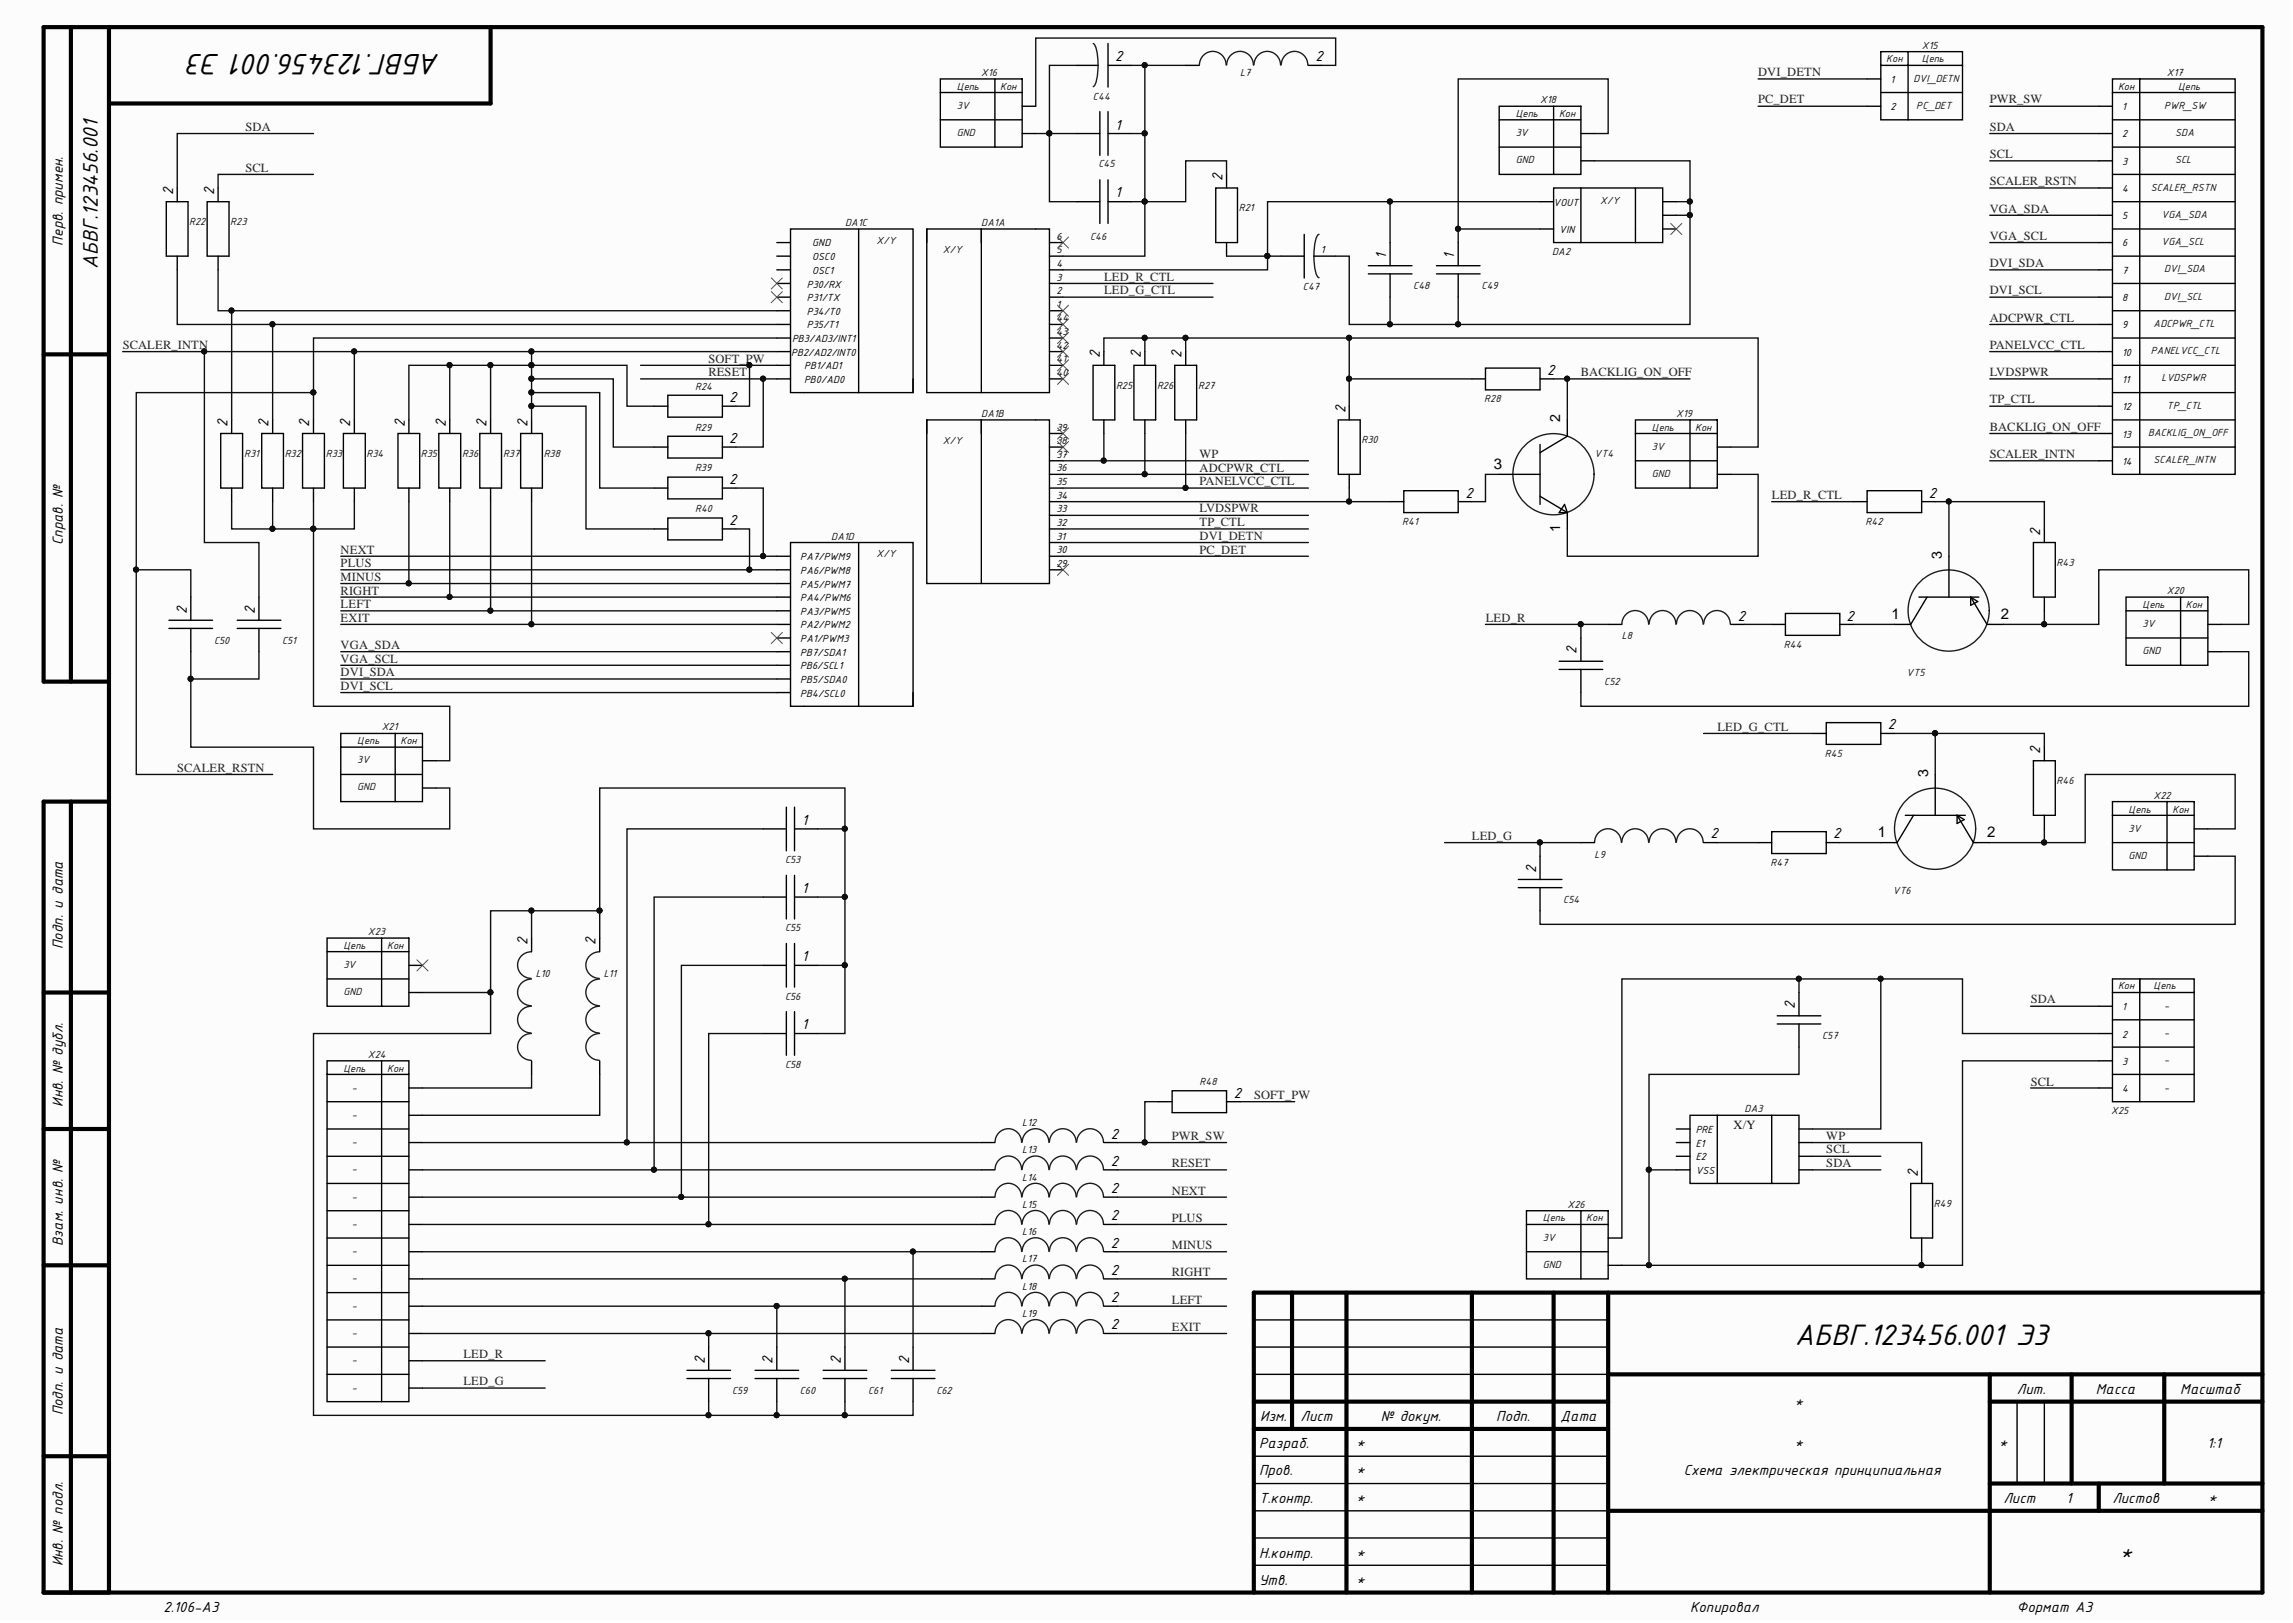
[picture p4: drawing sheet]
<svg xmlns="http://www.w3.org/2000/svg" width="420mm" height="297mm" viewBox="0 0 420 297" stroke-linecap="round" stroke-linejoin="round" font-family="sans-serif">
<defs><g id="words">
<g font-size="5.8">
<text x="80.6" y="9.9" transform="rotate(-180 80.6 9.9)">АБВГ.123456.001 Э3</text>
<text x="328.6" y="246.1">АБВГ.123456.001 Э3</text>
</g>
<text font-size="4.2" x="17.9" y="49.2" transform="rotate(-90 17.9 49.2)">АБВГ.123456.001</text>
<text font-size="4.1" x="388.1" y="285.5">*</text>
<g font-size="2.9">
<text x="204.2" y="11.2">2</text>
<text x="240.8" y="11.2">2</text>
<text x="204.2" y="23.7">1</text>
<text x="31.7" y="35.6" transform="rotate(-90 31.7 35.6)">2</text>
<text x="39.2" y="35.6" transform="rotate(-90 39.2 35.6)">2</text>
<text x="223.8" y="33.2" transform="rotate(-90 223.8 33.2)">2</text>
<text x="204.2" y="36.1">1</text>
<text x="11.5" y="44.9" transform="rotate(-90 11.5 44.9)">Перв. примен.</text>
<text x="253.8" y="47.4" transform="rotate(-90 253.8 47.4)">1</text>
<text x="266.3" y="47.4" transform="rotate(-90 266.3 47.4)">1</text>
<text x="201.4" y="65.6" transform="rotate(-90 201.4 65.6)">2</text>
<text x="208.9" y="65.6" transform="rotate(-90 208.9 65.6)">2</text>
<text x="216.3" y="65.6" transform="rotate(-90 216.3 65.6)">2</text>
<text x="283.2" y="68.6">2</text>
<text x="133.5" y="73.6">2</text>
<text x="246.3" y="75.5" transform="rotate(-90 246.3 75.5)">2</text>
<text x="41.7" y="78.1" transform="rotate(-90 41.7 78.1)">2</text>
<text x="49.2" y="78.1" transform="rotate(-90 49.2 78.1)">2</text>
<text x="56.6" y="78.1" transform="rotate(-90 56.6 78.1)">2</text>
<text x="64.1" y="78.1" transform="rotate(-90 64.1 78.1)">2</text>
<text x="74.1" y="78.1" transform="rotate(-90 74.1 78.1)">2</text>
<text x="81.6" y="78.1" transform="rotate(-90 81.6 78.1)">2</text>
<text x="89.1" y="78.1" transform="rotate(-90 89.1 78.1)">2</text>
<text x="96.6" y="78.1" transform="rotate(-90 96.6 78.1)">2</text>
<text x="133.5" y="81.1">2</text>
<text x="133.5" y="88.5">2</text>
<text x="268.3" y="91.1">2</text>
<text x="353.1" y="91.1">2</text>
<text x="11.5" y="99.8" transform="rotate(-90 11.5 99.8)">Справ. №</text>
<text x="133.5" y="96.1">2</text>
<text x="373.5" y="98" transform="rotate(-90 373.5 98)">2</text>
<text x="34.2" y="112.3" transform="rotate(-90 34.2 112.3)">2</text>
<text x="46.6" y="112.3" transform="rotate(-90 46.6 112.3)">2</text>
<text x="318.1" y="113.6">2</text>
<text x="338.1" y="113.6">2</text>
<text x="288.7" y="119.7" transform="rotate(-90 288.7 119.7)">2</text>
<text x="345.6" y="133.5">2</text>
<text x="373.5" y="138" transform="rotate(-90 373.5 138)">2</text>
<text x="146.8" y="151">1</text>
<text x="313.2" y="153.5">2</text>
<text x="335.6" y="153.5">2</text>
<text x="281.2" y="159.7" transform="rotate(-90 281.2 159.7)">2</text>
<text x="146.8" y="163.4">1</text>
<text x="11.5" y="173.7" transform="rotate(-90 11.5 173.7)">Подп. и дата</text>
<text x="96.6" y="172.9" transform="rotate(-90 96.6 172.9)">2</text>
<text x="109" y="172.9" transform="rotate(-90 109 172.9)">2</text>
<text x="146.8" y="175.9">1</text>
<text x="328.6" y="184.6" transform="rotate(-90 328.6 184.6)">2</text>
<text x="146.8" y="188.4">1</text>
<text x="11.5" y="202.6" transform="rotate(-90 11.5 202.6)">Инв. № дубл.</text>
<text x="225.9" y="200.9">2</text>
<text x="203.4" y="208.4">2</text>
<text x="203.4" y="213.4">2</text>
<text x="351.1" y="215.3" transform="rotate(-90 351.1 215.3)">2</text>
<text x="203.4" y="218.4">2</text>
<text x="203.4" y="223.4">2</text>
<text x="11.5" y="228.1" transform="rotate(-90 11.5 228.1)">Взам. инв. №</text>
<text x="203.4" y="228.3">2</text>
<text x="203.4" y="233.3">2</text>
<text x="203.4" y="238.3">2</text>
<text x="203.4" y="243.3">2</text>
<text x="129" y="249.6" transform="rotate(-90 129 249.6)">2</text>
<text x="141.5" y="249.6" transform="rotate(-90 141.5 249.6)">2</text>
<text x="154" y="249.6" transform="rotate(-90 154 249.6)">2</text>
<text x="166.5" y="249.6" transform="rotate(-90 166.5 249.6)">2</text>
<text x="328.5" y="257.6">*</text>
<text x="369.3" y="255.1">Лит.</text>
<text x="383.7" y="255.1">Масса</text>
<text x="399.2" y="255.1">Масштаб</text>
<text x="11.5" y="259" transform="rotate(-90 11.5 259)">Подп. и дата</text>
<text x="230.7" y="260">Изм.</text>
<text x="238.1" y="260">Лист</text>
<text x="252.8" y="260">№ докум.</text>
<text x="273.9" y="260">Подп.</text>
<text x="285.7" y="260">Дата</text>
<text x="230.5" y="265">Разраб.</text>
<text x="248.3" y="265">*</text>
<text x="328.5" y="265">*</text>
<text x="366" y="265">*</text>
<text x="404.1" y="265">1:1</text>
<text x="230.5" y="270">Пров.</text>
<text x="230.5" y="275">Т.контр.</text>
<text x="248.3" y="270">*</text>
<text x="248.3" y="275">*</text>
<text x="308.3" y="270">Схема электрическая принципиальная</text>
<text x="366.8" y="275">Лист</text>
<text x="378.3" y="275">1</text>
<text x="386.8" y="275">Листов</text>
<text x="404.2" y="275">*</text>
<text x="11.5" y="286.7" transform="rotate(-90 11.5 286.7)">Инв. № подл.</text>
<text x="230.5" y="285.1">Н.контр.</text>
<text x="248.3" y="285.1">*</text>
<text x="230.5" y="290">Утв.</text>
<text x="248.3" y="290">*</text>
<text x="29.9" y="295">2.106-A3</text>
<text x="309.4" y="295">Копировал</text>
<text x="369.3" y="295">Формат А3</text>
</g>
<g font-size="2.7">
<text x="273.5" y="85.8">3</text>
<text x="346.3" y="113.2">1</text>
<text x="366.3" y="113.2">2</text>
<text x="343.8" y="153.2">1</text>
<text x="363.8" y="153.2">2</text>
</g>
<g font-size="2.6">
<text x="285.6" y="77.3" transform="rotate(-90 285.6 77.3)">2</text>
<text x="285.6" y="97.4" transform="rotate(-90 285.6 97.4)">1</text>
<text x="355.5" y="102.3" transform="rotate(-90 355.5 102.3)">3</text>
<text x="353" y="142.2" transform="rotate(-90 353 142.2)">3</text>
</g>
<g font-size="2.3" fill="#262626">
<text x="321.9" y="13.9">DVI_DETN</text>
<text x="45" y="24">SDA</text>
<text x="321.9" y="18.9">PC_DET</text>
<text x="364.3" y="18.9">PWR_SW</text>
<text x="364.3" y="24">SDA</text>
<text x="364.3" y="29">SCL</text>
<text x="45" y="31.4">SCL</text>
<text x="364.3" y="33.9">SCALER_RSTN</text>
<text x="364.3" y="38.9">VGA_SDA</text>
<text x="364.3" y="43.9">VGA_SCL</text>
<text x="202.1" y="51.4">LED_R_CTL</text>
<text x="202.1" y="53.9">LED_G_CTL</text>
<text x="364.3" y="48.9">DVI_SDA</text>
<text x="364.3" y="53.9">DVI_SCL</text>
<text x="364.3" y="58.9">ADCPWR_CTL</text>
<text x="22.5" y="63.9">SCALER_INTN</text>
<text x="364.3" y="63.9">PANELVCC_CTL</text>
<text x="129.7" y="66.4">SOFT_PW</text>
<text x="129.7" y="68.9">RESET</text>
<text x="289.4" y="68.9">BACKLIG_ON_OFF</text>
<text x="364.3" y="68.9">LVDSPWR</text>
<text x="364.3" y="73.8">TP_CTL</text>
<text x="219.6" y="83.8">WP</text>
<text x="364.3" y="78.8">BACKLIG_ON_OFF</text>
<text x="364.3" y="83.8">SCALER_INTN</text>
<text x="219.6" y="86.3">ADCPWR_CTL</text>
<text x="219.6" y="88.8">PANELVCC_CTL</text>
<text x="219.6" y="93.8">LVDSPWR</text>
<text x="324.4" y="91.3">LED_R_CTL</text>
<text x="62.4" y="101.3">NEXT</text>
<text x="219.6" y="96.3">TP_CTL</text>
<text x="219.6" y="98.8">DVI_DETN</text>
<text x="219.6" y="101.3">PC_DET</text>
<text x="62.4" y="103.8">PLUS</text>
<text x="62.4" y="106.3">MINUS</text>
<text x="62.4" y="108.8">RIGHT</text>
<text x="62.4" y="111.3">LEFT</text>
<text x="62.4" y="113.8">EXIT</text>
<text x="272" y="113.8">LED_R</text>
<text x="62.4" y="118.8">VGA_SDA</text>
<text x="62.4" y="121.3">VGA_SCL</text>
<text x="62.4" y="123.8">DVI_SDA</text>
<text x="62.4" y="126.2">DVI_SCL</text>
<text x="314.4" y="133.8">LED_G_CTL</text>
<text x="32.4" y="141.2">SCALER_RSTN</text>
<text x="269.5" y="153.7">LED_G</text>
<text x="371.8" y="183.6">SDA</text>
<text x="229.6" y="201.1">SOFT_PW</text>
<text x="371.8" y="198.7">SCL</text>
<text x="214.5" y="208.6">PWR_SW</text>
<text x="334.4" y="208.6">WP</text>
<text x="214.5" y="213.6">RESET</text>
<text x="334.4" y="211.1">SCL</text>
<text x="334.4" y="213.6">SDA</text>
<text x="214.5" y="218.6">NEXT</text>
<text x="214.5" y="223.6">PLUS</text>
<text x="214.5" y="228.6">MINUS</text>
<text x="214.5" y="233.6">RIGHT</text>
<text x="214.5" y="238.6">LEFT</text>
<text x="214.5" y="243.6">EXIT</text>
<text x="84.8" y="248.5">LED_R</text>
<text x="84.8" y="253.5">LED_G</text>
</g>
<text font-size="2.3" fill="#0e0e0e" x="317.4" y="206.6">X/Y</text>
<g font-size="2" fill="#0e0e0e">
<text x="345.3" y="11.4">Кон</text>
<text x="351.9" y="11.4">Цепь</text>
<text x="351.9" y="8.9">X15</text>
<text x="175.2" y="16.5">Цепь</text>
<text x="179.6" y="13.9">X16</text>
<text x="183.1" y="16.5">Кон</text>
<text x="227.1" y="13.9">L7</text>
<text x="350.3" y="14.9">DVI_DETN</text>
<text x="387.8" y="16.5">Кон</text>
<text x="396.7" y="13.9">X17</text>
<text x="398.8" y="16.5">Цепь</text>
<text x="175.2" y="19.9">3V</text>
<text x="200.1" y="18.2">C44</text>
<text x="277.5" y="21.4">Цепь</text>
<text x="282" y="18.9">X18</text>
<text x="285.4" y="21.4">Кон</text>
<text x="350.8" y="19.9">PC_DET</text>
<text x="396.2" y="19.9">PWR_SW</text>
<text x="175.2" y="24.9">GND</text>
<text x="277.5" y="24.9">3V</text>
<text x="277.5" y="29.9">GND</text>
<text x="398.2" y="24.9">SDA</text>
<text x="398.2" y="29.9">SCL</text>
<text x="201.1" y="30.7">C45</text>
<text x="393.8" y="34.9">SCALER_RSTN</text>
<text x="34.6" y="41.2">R22</text>
<text x="42.2" y="41.2">R23</text>
<text x="154.7" y="41.4">DA1C</text>
<text x="179.6" y="41.4">DA1A</text>
<text x="226.8" y="38.7">R21</text>
<text x="293" y="37.4">X/Y</text>
<text x="395.7" y="39.9">VGA_SDA</text>
<text x="160.5" y="44.6">X/Y</text>
<text x="172.6" y="46.4">X/Y</text>
<text x="199.6" y="43.8">C46</text>
<text x="284.2" y="46.6">DA2</text>
<text x="395.7" y="44.9">VGA_SCL</text>
<text x="238.5" y="53.1">C47</text>
<text x="258.7" y="53">C48</text>
<text x="271.2" y="53">C49</text>
<text x="396.2" y="49.8">DVI_SDA</text>
<text x="394.3" y="59.8">ADCPWR_CTL</text>
<text x="396.2" y="54.8">DVI_SCL</text>
<text x="393.8" y="64.8">PANELVCC_CTL</text>
<text x="127.3" y="71.3">R24</text>
<text x="204.3" y="71.1">R25</text>
<text x="211.8" y="71.1">R26</text>
<text x="219.4" y="71.1">R27</text>
<text x="395.7" y="69.8">LVDSPWR</text>
<text x="179.6" y="76.3">DA1B</text>
<text x="271.8" y="73.6">R28</text>
<text x="306.9" y="76.3">X19</text>
<text x="396.7" y="74.8">TP_CTL</text>
<text x="44.7" y="83.6">R31</text>
<text x="52.1" y="83.6">R32</text>
<text x="59.7" y="83.6">R33</text>
<text x="67.1" y="83.6">R34</text>
<text x="77.1" y="83.6">R35</text>
<text x="84.6" y="83.6">R36</text>
<text x="92.1" y="83.6">R37</text>
<text x="99.5" y="83.6">R38</text>
<text x="127.3" y="78.8">R29</text>
<text x="172.6" y="81.3">X/Y</text>
<text x="249.3" y="81.1">R30</text>
<text x="291.9" y="83.6">VT4</text>
<text x="302.4" y="78.8">Цепь</text>
<text x="302.4" y="82.3">3V</text>
<text x="310.4" y="78.8">Кон</text>
<text x="393.3" y="79.8">BACKLIG_ON_OFF</text>
<text x="127.3" y="86.3">R39</text>
<text x="302.4" y="87.3">GND</text>
<text x="394.3" y="84.8">SCALER_INTN</text>
<text x="127.3" y="93.8">R40</text>
<text x="152.2" y="98.8">DA1D</text>
<text x="160.5" y="102">X/Y</text>
<text x="256.7" y="96.1">R41</text>
<text x="341.5" y="96.1">R42</text>
<text x="376.5" y="103.6">R43</text>
<text x="392.2" y="111.3">Цепь</text>
<text x="396.7" y="108.7">X20</text>
<text x="400.2" y="111.3">Кон</text>
<text x="39.2" y="117.8">C50</text>
<text x="51.6" y="117.8">C51</text>
<text x="296.9" y="117">L8</text>
<text x="326.6" y="118.6">R44</text>
<text x="392.2" y="114.7">3V</text>
<text x="392.2" y="119.7">GND</text>
<text x="293.7" y="125.3">C52</text>
<text x="349.1" y="123.8">VT5</text>
<text x="65.4" y="136.2">Цепь</text>
<text x="69.9" y="133.7">X21</text>
<text x="73.3" y="136.2">Кон</text>
<text x="65.4" y="139.7">3V</text>
<text x="334.1" y="138.5">R45</text>
<text x="376.5" y="143.5">R46</text>
<text x="65.4" y="144.7">GND</text>
<text x="389.7" y="148.7">Цепь</text>
<text x="394.3" y="146.2">X22</text>
<text x="397.7" y="148.7">Кон</text>
<text x="389.7" y="152.2">3V</text>
<text x="143.7" y="157.9">C53</text>
<text x="291.9" y="157">L9</text>
<text x="324.1" y="158.4">R47</text>
<text x="389.7" y="157.2">GND</text>
<text x="286.2" y="165.2">C54</text>
<text x="346.5" y="163.7">VT6</text>
<text x="62.9" y="173.7">Цепь</text>
<text x="67.3" y="171.1">X23</text>
<text x="70.9" y="173.7">Кон</text>
<text x="143.7" y="170.4">C55</text>
<text x="62.9" y="177.1">3V</text>
<text x="98.1" y="178.7">L10</text>
<text x="110.5" y="178.7">L11</text>
<text x="62.9" y="182.1">GND</text>
<text x="143.7" y="183">C56</text>
<text x="387.8" y="181.1">Кон</text>
<text x="394.3" y="181.1">Цепь</text>
<text x="396.2" y="184.6">-</text>
<text x="333.6" y="190.2">C57</text>
<text x="396.2" y="189.6">-</text>
<text x="62.9" y="196.1">Цепь</text>
<text x="67.3" y="193.6">X24</text>
<text x="70.9" y="196.1">Кон</text>
<text x="143.7" y="195.4">C58</text>
<text x="396.2" y="194.6">-</text>
<text x="64.4" y="199.6">-</text>
<text x="219.6" y="198.6">R48</text>
<text x="319.4" y="203.6">DA3</text>
<text x="386.5" y="203.9">X25</text>
<text x="396.2" y="199.6">-</text>
<text x="64.4" y="204.6">-</text>
<text x="64.4" y="209.6">-</text>
<text x="187.2" y="206.1">L12</text>
<text x="64.4" y="214.6">-</text>
<text x="187.2" y="211.1">L13</text>
<text x="64.4" y="219.6">-</text>
<text x="187.2" y="216.1">L14</text>
<text x="187.2" y="221.1">L15</text>
<text x="287" y="221.1">X26</text>
<text x="354.1" y="220.9">R49</text>
<text x="64.4" y="224.5">-</text>
<text x="187.2" y="226.1">L16</text>
<text x="282.5" y="223.5">Цепь</text>
<text x="282.5" y="227.1">3V</text>
<text x="290.4" y="223.5">Кон</text>
<text x="64.4" y="229.5">-</text>
<text x="187.2" y="231">L17</text>
<text x="282.5" y="232.1">GND</text>
<text x="64.4" y="234.5">-</text>
<text x="64.4" y="239.5">-</text>
<text x="187.2" y="236">L18</text>
<text x="64.4" y="244.5">-</text>
<text x="187.2" y="241">L19</text>
<text x="64.4" y="249.5">-</text>
<text x="64.4" y="254.5">-</text>
<text x="134" y="255.1">C59</text>
<text x="146.4" y="255.1">C60</text>
<text x="158.9" y="255.1">C61</text>
<text x="171.4" y="255.1">C62</text>
</g>
<g font-size="2">
<text x="346.1" y="15.2">1</text>
<text x="346.1" y="20.2">2</text>
<text x="388.5" y="20.2">1</text>
<text x="388.5" y="25.2">2</text>
<text x="388.5" y="30.1">3</text>
<text x="388.5" y="35.1">4</text>
<text x="284.4" y="37.7">VOUT</text>
<text x="388.5" y="40.1">5</text>
<text x="148.7" y="45.1">GND</text>
<text x="148.7" y="47.6">OSC0</text>
<text x="193.4" y="43.8">6</text>
<text x="193.4" y="46.4">5</text>
<text x="241.8" y="46.4">1</text>
<text x="285.4" y="42.7">VIN</text>
<text x="388.5" y="45.1">6</text>
<text x="147.7" y="52.6">P30/RX</text>
<text x="148.7" y="50.1">OSC1</text>
<text x="193.4" y="48.8">4</text>
<text x="193.4" y="51.4">3</text>
<text x="193.4" y="53.8">2</text>
<text x="388.5" y="50.1">7</text>
<text x="147.7" y="55.1">P31/TX</text>
<text x="147.7" y="57.6">P34/T0</text>
<text x="193.4" y="56.3">1</text>
<text x="193.4" y="58.8">44</text>
<text x="388.5" y="55.1">8</text>
<text x="144.8" y="65.1">PB2/AD2/INT0</text>
<text x="145" y="62.6">PB3/AD3/INT1</text>
<text x="147.7" y="60.1">P35/T1</text>
<text x="193.4" y="63.9">42</text>
<text x="193.4" y="61.3">43</text>
<text x="388.5" y="60.1">9</text>
<text x="388.5" y="65.1">10</text>
<text x="147.2" y="67.6">PB1/AD1</text>
<text x="147.2" y="70.1">PB0/AD0</text>
<text x="193.4" y="68.9">40</text>
<text x="193.4" y="66.3">41</text>
<text x="388.5" y="70.1">11</text>
<text x="388.5" y="75.1">12</text>
<text x="193.4" y="78.8">39</text>
<text x="193.4" y="81.3">38</text>
<text x="193.4" y="83.8">37</text>
<text x="388.5" y="80.1">13</text>
<text x="193.4" y="86.3">36</text>
<text x="193.4" y="88.8">35</text>
<text x="388.5" y="85.1">14</text>
<text x="193.4" y="91.3">34</text>
<text x="193.4" y="93.8">33</text>
<text x="193.4" y="101.2">30</text>
<text x="193.4" y="98.8">31</text>
<text x="193.4" y="96.2">32</text>
<text x="146.5" y="102.5">PA7/PWM9</text>
<text x="146.5" y="105">PA6/PWM8</text>
<text x="146.5" y="107.6">PA5/PWM7</text>
<text x="193.4" y="103.8">29</text>
<text x="146.5" y="110">PA4/PWM6</text>
<text x="146.5" y="112.6">PA3/PWM5</text>
<text x="146.5" y="115">PA2/PWM2</text>
<text x="146.5" y="117.5">PA1/PWM3</text>
<text x="146.5" y="120">PB7/SDA1</text>
<text x="146.5" y="122.5">PB6/SCL1</text>
<text x="146.5" y="125">PB5/SDA0</text>
<text x="146.5" y="127.5">PB4/SCL0</text>
<text x="388.5" y="184.9">1</text>
<text x="388.5" y="189.9">2</text>
<text x="388.5" y="194.9">3</text>
<text x="388.5" y="199.9">4</text>
<text x="310.5" y="207.4">PRE</text>
<text x="310.5" y="209.8">E1</text>
<text x="310.5" y="212.4">E2</text>
<text x="310.5" y="214.8">VSS</text>
</g>
</g></defs>
<path d="M0 0h419.1v296.4h-419.1z" fill="#fcfcfc"/>
<g fill="none" stroke="#000" stroke-width=".76">
<path d="M13 5v119.7M20 5v286.5M89.8 5v13.9h-69.8M8 64.9h12M20 124.7h-12v-119.7h406.2v286.5h-406.2v-144.8h12M13 146.7v144.8M8 181.6h12M8 206.6h12M8 231.6h12M236.5 236.6v24.9M246.5 236.6v54.9M269.5 236.6v54.9"/>
<path d="M284.4 236.6v54.9M294.4 236.6v54.9M414.2 236.6h-184.6v54.9M229.6 256.5h64.8M294.4 251.5h119.8M364.3 256.5h49.9M364.3 251.5v40M379.3 251.5v20M396.2 251.5v20M8 266.5h12M229.6 261.5h64.8M294.4 276.5h119.8"/>
<path d="M364.3 271.5h49.9M384.2 271.5v5"/>
</g>
<g fill="none" stroke="#000" stroke-width=".25">
<path d="M172.2 16.9v10h9.9M182.1 14.4h5v12.5h-5zM182.1 14.4h-9.9v2.5h14.9M187.1 19.4h2.5M197.1 12h4M202.9 8v7.9M202.9 12h4.2M217.1 12h2.5M239.5 12h2.5M284.4 19.4h5v12.5h-5zM284.4 19.4h-9.9v2.5h14.9M341.8 19.4h2.5"/>
<path d="M341.8 14.4h2.5M344.3 9.5h5v2.5h-5zM344.3 16.9h15M349.3 9.5h10v2.5h-10v9.9h-5v-9.9M359.3 12v9.9h-10M384.2 19.4h2.6M386.8 14.4h22.4v2.5h-22.4zM391.7 14.4v67.4h-4.9v-64.9M409.2 16.9v64.9h-17.5v5M30.4 36.9h4v10h-4zM32.4 34.4v2.5M37.9 36.9h4v10h-4z"/>
<path d="M39.9 34.4v2.5M172.2 21.9h14.9M187.1 24.4h2.5M197.1 24.4h4.3M197.1 36.9h4.3M201.4 20.4v8M201.4 32.9v8M202.9 24.4h4.2M202.9 36.9h4.2M202.9 20.4v8M202.9 32.9v8M222.6 34.4h4v10h-4z"/>
<path d="M224.6 31.9v2.5M274.5 21.9v10h9.9M274.5 26.9h14.9M282 36.9h2.4M289.4 34.4h10v10h-10zM289.4 34.4h-5v10h5M289.4 24.4h2.5M289.4 29.4h2.5M299.4 34.4h5v10h-5M304.4 39.4h2.5M304.4 36.9h2.5M384.2 24.4h2.6"/>
<path d="M384.2 29.4h2.6M384.2 34.4h2.6M384.2 39.4h2.6M386.8 36.9h22.4M386.8 31.9h22.4M386.8 26.9h22.4M386.8 21.9h22.4M32.4 46.9v2.5M39.9 46.9v2.5M142.2 44.4h2.5M142.2 49.4h2.5M142.2 54.4h2.5"/>
<path d="M142.2 59.4h2.5M142.2 56.9h2.5M142.2 51.9h2.5M142.2 46.9h2.5M157.2 41.9v30M169.7 41.9v30h22.4v-30h-12.4M179.7 41.9h-10v2.5M179.7 41.9v30M192.1 44.4h2.5M192.1 49.4h2.5M192.1 54.4h2.5M192.1 59.4h2.5"/>
<path d="M192.1 56.9h2.5M192.1 51.9h2.5M192.1 46.9h2.5M224.6 44.4v2.5M234.5 46.9h4.3M238.8 42.9v8M240.5 46.9h4M250.5 50.1h8M250.5 48.6h8M254.5 44.4v4.2M254.5 50.1v4.3M263 50.1h8"/>
<path d="M263 48.6h8M267 44.4v4.2M267 50.1v4.3M282 41.9h2.4M304.4 41.9h2.5M384.2 44.4h2.6M384.2 49.4h2.6M384.2 54.4h2.6M384.2 59.4h2.6M386.8 56.9h22.4M386.8 51.9h22.4M386.8 46.9h22.4"/>
<path d="M386.8 41.9h22.4M40.4 79.3h4v10h-4zM42.4 76.9v2.4M47.9 79.3h4v10h-4zM49.9 76.9v2.4M55.4 79.3h4v10h-4zM57.4 76.9v2.4M62.9 79.3h4v10h-4zM64.9 76.9v2.4M72.9 79.3h3.9v10h-3.9zM74.9 76.9v2.4M80.3 79.3h4v10h-4z"/>
<path d="M82.3 76.9v2.4M87.8 79.3h4v10h-4zM89.8 76.9v2.4M95.3 79.3h4v10h-4zM97.3 76.9v2.4M119.8 74.3h2.5M122.3 72.3h10v4h-10zM122.3 79.8h10v4h-10zM132.3 74.3h2.4M142.2 64.4h2.5M142.2 69.3h2.5M142.2 66.9h2.5"/>
<path d="M142.2 61.9h2.5M157.2 71.9h-12.5v-30h22.5v30M167.2 69.3v2.6h-10M169.7 76.9v29.9h22.4v-29.9h-12.4M179.7 76.9h-10v2.4M179.7 76.9v29.9M192.1 64.4h2.5M192.1 69.3h2.5M192.1 79.3h2.5M192.1 66.9h2.5M192.1 61.9h2.5M200.1 66.9h4v10h-4z"/>
<path d="M202.1 64.4v2.5M202.1 76.9v2.4M207.6 66.9h4v10h-4zM209.6 64.4v2.5M209.6 76.9v2.4M215.1 66.9h4v10h-4zM217.1 64.4v2.5M217.1 76.9v2.4M245 76.9h4v9.9h-4zM247 74.3v2.6M269.5 69.3h2.5M272 67.4h10v3.9h-10z"/>
<path d="M282 69.3h2.4M286.9 76.9v2.9l-4.9 3M299.4 79.3v10h10M309.4 76.9h5v12.4h-5zM309.4 76.9h-10v2.4h15M384.2 64.4h2.6M384.2 69.3h2.6M384.2 74.3h2.6M384.2 79.3h2.6M386.8 76.9h22.4M386.8 71.9h22.4M386.8 66.9h22.4"/>
<path d="M386.8 61.9h22.4M42.4 89.3v2.5M49.9 89.3v2.5M57.4 89.3v2.5M64.9 89.3v2.5M74.9 89.3v2.5M82.3 89.3v2.5M89.8 89.3v2.5M97.3 89.3v2.5M119.8 81.8h2.5M119.8 89.3h2.5M119.8 96.8h2.5"/>
<path d="M122.3 87.3h10v4h-10zM122.3 94.8h10v4h-10zM132.3 81.8h2.4M132.3 89.3h2.4M132.3 96.8h2.4M157.2 99.3v30M192.1 91.8h2.5M192.1 84.3h2.5M192.1 81.8h2.5M192.1 86.8h2.5M192.1 89.3h2.5M192.1 99.3h2.5"/>
<path d="M192.1 96.8h2.5M192.1 94.3h2.5M247 86.8v2.5M254.5 91.8h2.5M257 89.8h10v4h-10zM267 91.8h2.5M274.5 86.8h7.5M282 81.3v11M282 90.8l4.9 3M286.4 92.3l.5 1.5h-1.4zM286.9 93.8v3M299.4 84.3h15"/>
<path d="M314.4 81.8h2.5M314.4 86.8h2.5M339.3 91.8h2.5M341.8 89.8h10v4h-10zM351.8 91.8h2.5M372.3 99.3h4v10h-4zM374.3 96.8v2.5M384.2 84.3h2.6M386.8 81.8v5h22.4v-5M30.9 113.5h8M30.9 115h8M34.9 109.3v4.2"/>
<path d="M34.9 115v4.3M43.4 113.5h8M43.4 115h8M47.4 109.3v4.2M47.4 115v4.3M142.2 109.3h2.5M142.2 114.3h2.5M142.2 104.3h2.5M142.2 101.8h2.5M142.2 106.8h2.5M142.2 111.8h2.5M142.2 116.8h2.5"/>
<path d="M142.2 119.3h2.5M192.1 104.3h2.5M192.1 101.8h2.5M289.4 116.8v4.2M294.4 114.3h2.5M316.9 114.3h2.5M324.4 114.3h2.5M326.9 112.3h9.9v4h-9.9zM336.8 114.3h2.5M351.3 109.3h11M352.8 109.3l-3 5h-3M356.8 101.8v7.5"/>
<path d="M360.8 109.3l1.3 .8-1.3 .7zM360.8 109.3l3 5h3M374.3 109.3v2.5M389.2 111.8v10h10M389.2 116.8h15M399.2 109.3h5v12.5h-5zM399.2 109.3h-10v2.5h15M404.2 114.3h2.5M404.2 119.3h2.5M62.4 136.7v10h10M72.4 134.2h4.9v12.5h-4.9zM72.4 134.2h-10v2.5h14.9"/>
<path d="M77.3 139.2h2.6M142.2 121.8h2.5M142.2 124.3h2.5M142.2 126.8h2.5M157.2 129.3h-12.5v-30h22.5v30M167.2 126.8v2.5h-10M285.5 121h7.9M285.5 122.5h7.9M289.4 122.5v4.3M331.9 134.2h2.5M334.4 132.3h9.9v3.9h-9.9zM344.3 134.2h2.5"/>
<path d="M372.3 139.2h4v10h-4zM374.3 136.7v2.5M62.4 141.7h14.9M77.3 144.2h2.6M139.7 151.7h4.3M144 147.7v8M145.5 147.7v8M145.5 151.7h4.2M282 156.7v4.3M289.4 154.2h2.5M311.9 154.2h2.5M321.9 154.2h2.5"/>
<path d="M324.4 152.2h10v4h-10zM334.4 154.2h2.4M348.8 149.2h11M350.3 149.2l-3 5h-3M354.3 141.7v7.5M358.3 149.2l1.3 .8-1.3 .7zM358.3 149.2l3 5h3M374.3 149.2v2.5M386.8 149.2v10h9.9M386.8 154.2h14.9M396.7 146.7h5v12.5h-5zM396.7 146.7h-9.9v2.5h14.9"/>
<path d="M401.7 151.7h2.5M401.7 156.7h2.5M59.9 174.2v10h10M59.9 179.2h15M69.9 171.7h5v12.5h-5zM69.9 171.7h-10v2.5h15M74.9 176.7h2.4M97.3 171.7v2.5M109.8 171.7v2.5M139.7 164.2h4.3M139.7 176.7h4.3M144 160.2v8"/>
<path d="M144 172.7v8M145.5 160.2v8M145.5 172.7v8M145.5 164.2h4.2M145.5 176.7h4.2M278 161h8M278 162.5h8M282 162.5v4.2M386.8 179.2h4.9v2.4h-4.9zM391.7 179.2h10v2.4h-10zM59.9 194.2h10v2.4h-10zM59.9 196.6v59.9h10"/>
<path d="M69.9 194.2h5v2.4h-5v59.9h5v-59.9M74.9 199.1h2.4M74.9 181.6h2.4M97.3 194.2v2.4M109.8 194.2v2.4M139.7 189.2h4.3M144 185.1v8M145.5 185.1v8M145.5 189.2h4.2M214.6 199.6h10v4h-10zM325.4 185.9h8M325.4 187.4h8"/>
<path d="M329.4 181.6v4.3M329.4 187.4v4.2M384.2 199.1h2.6M384.2 189.2h2.6M384.2 184.2h2.6M384.2 194.2h2.6M386.8 181.6v20h14.9v-20M386.8 196.6h14.9M386.8 191.6h14.9M386.8 186.6h14.9M391.7 181.6v20M59.9 216.6h15"/>
<path d="M59.9 211.6h15M59.9 206.6h15M59.9 201.6h15M74.9 204.1h2.4M74.9 209.1h2.4M74.9 214.1h2.4M74.9 219.1h2.4M179.7 209.1h2.4M179.7 214.1h2.4M179.7 219.1h2.4M202.1 209.1h2.5M202.1 214.1h2.5"/>
<path d="M202.1 219.1h2.5M212.1 201.6h2.5M224.6 201.6h2.5M306.9 209.1h2.5M306.9 214.1h2.5M306.9 211.6h2.5M306.9 206.6h2.5M314.4 204.1v12.5h10v-12.5h5v12.5h-5M314.4 204.1h-5v12.5h5M314.4 204.1h10M329.4 209.1h2.5M329.4 214.1h2.5"/>
<path d="M329.4 211.6h2.5M329.4 206.6h2.5M349.8 216.6h4v10h-4zM351.8 214.1v2.5M59.9 236.6h15M59.9 231.6h15M59.9 226.6h15M59.9 221.6h15M74.9 224.1h2.4M74.9 229.1h2.4M74.9 234.1h2.4M74.9 239.1h2.4"/>
<path d="M179.7 224.1h2.4M179.7 229.1h2.4M179.7 234.1h2.4M179.7 239.1h2.4M202.1 224.1h2.5M202.1 229.1h2.5M202.1 234.1h2.5M202.1 239.1h2.5M279.5 224.1v10h9.9M279.5 229.1h14.9M289.4 221.6h5v12.5h-5zM289.4 221.6h-9.9v2.5h14.9"/>
<path d="M294.4 231.6h2.5M294.4 226.6h2.5M351.8 226.6v2.5M59.9 251.5h15M59.9 246.5h15M59.9 241.6h15M74.9 244.1h2.4M74.9 249h2.4M74.9 254h2.4M125.8 250.8h8M125.8 252.3h8M129.7 246.5v4.3"/>
<path d="M129.7 252.3v4.2M138.2 250.8h8M138.2 252.3h8M142.2 246.5v4.3M142.2 252.3v4.2M150.7 250.8h8M150.7 252.3h8M154.7 246.5v4.3M154.7 252.3v4.2M163.2 250.8h8M163.2 252.3h8M167.2 246.5v4.3"/>
<path d="M167.2 252.3v4.2M179.7 244.1h2.4M202.1 244.1h2.5M229.6 251.5h64.8M229.6 246.5h64.8M229.6 241.6h64.8M369.3 256.5v15M374.3 256.5v15M229.6 276.5h64.8M229.6 271.5h64.8M229.6 266.5h64.8M229.6 286.5h64.8"/>
<path d="M229.6 281.5h64.8"/>
</g>
<g fill="none" stroke="#1c1c1c" stroke-width=".25">
<path d="M200.1 8a3.9 3.9 0 0 1 .9 2.8v1.8l-.1 1.6a2.26 2.26 0 0 1-.8 1.7M219.6 11.9a2.45 2.45 0 0 1 2.5-2.5 2.45 2.45 0 0 1 2.4 2.5M224.6 11.9a2.45 2.45 0 0 1 2.5-2.5 2.45 2.45 0 0 1 2.4 2.5M229.6 11.9a2.43 2.43 0 0 1 2.4-2.5 2.43 2.43 0 0 1 2.4 2.5M234.6 11.9a2.43 2.43 0 0 1 2.4-2.5 2.43 2.43 0 0 1 2.4 2.5M241.5 42.9a1.69 1.69 0 0 0-.7 1.5 12.7 12.7 0 0 0 .3 6l.4 .4M296.9 114.2a2.45 2.45 0 0 1 2.5-2.5 2.45 2.45 0 0 1 2.4 2.6M301.9 114.2a2.45 2.45 0 0 1 2.5-2.5 2.45 2.45 0 0 1 2.4 2.6M306.9 114.2a2.45 2.45 0 0 1 2.5-2.5 2.45 2.45 0 0 1 2.4 2.6M311.9 114.2a2.43 2.43 0 0 1 2.5-2.5 2.43 2.43 0 0 1 2.4 2.6M291.9 154.1a2.45 2.45 0 0 1 2.5-2.4 2.45 2.45 0 0 1 2.4 2.5M296.9 154.1a2.45 2.45 0 0 1 2.5-2.4 2.45 2.45 0 0 1 2.4 2.5"/>
<path d="M301.9 154.1a2.45 2.45 0 0 1 2.5-2.4 2.45 2.45 0 0 1 2.4 2.5M306.9 154.1a2.45 2.45 0 0 1 2.5-2.4 2.45 2.45 0 0 1 2.4 2.5M97.3 179.2a2.43 2.43 0 0 0-2.5 2.4 2.43 2.43 0 0 0 2.4 2.5M97.3 174.2a2.43 2.43 0 0 0-2.5 2.4 2.43 2.43 0 0 0 2.4 2.5M109.8 179.2a2.43 2.43 0 0 0-2.5 2.4 2.43 2.43 0 0 0 2.4 2.5M109.8 174.2a2.43 2.43 0 0 0-2.5 2.4 2.43 2.43 0 0 0 2.4 2.5M97.3 189.2a2.45 2.45 0 0 0-2.5 2.4 2.45 2.45 0 0 0 2.4 2.4M97.3 184.2a2.45 2.45 0 0 0-2.5 2.4 2.45 2.45 0 0 0 2.4 2.5M109.8 189.2a2.45 2.45 0 0 0-2.5 2.4 2.45 2.45 0 0 0 2.4 2.4M109.8 184.2a2.45 2.45 0 0 0-2.5 2.4 2.45 2.45 0 0 0 2.4 2.5M182.2 209a2.43 2.43 0 0 1 2.4-2.4 2.43 2.43 0 0 1 2.4 2.5M182.2 214a2.43 2.43 0 0 1 2.4-2.4 2.43 2.43 0 0 1 2.4 2.5"/>
<path d="M182.2 219a2.43 2.43 0 0 1 2.4-2.4 2.43 2.43 0 0 1 2.4 2.5M187.1 209a2.45 2.45 0 0 1 2.5-2.4 2.45 2.45 0 0 1 2.4 2.5M187.1 214a2.45 2.45 0 0 1 2.5-2.4 2.45 2.45 0 0 1 2.4 2.5M187.1 219a2.45 2.45 0 0 1 2.5-2.4 2.45 2.45 0 0 1 2.4 2.5M192.1 209a2.45 2.45 0 0 1 2.5-2.4 2.45 2.45 0 0 1 2.4 2.5M192.1 214a2.45 2.45 0 0 1 2.5-2.4 2.45 2.45 0 0 1 2.4 2.5M192.1 219a2.45 2.45 0 0 1 2.5-2.4 2.45 2.45 0 0 1 2.4 2.5M197.1 209a2.45 2.45 0 0 1 2.5-2.4 2.45 2.45 0 0 1 2.4 2.5M197.1 214a2.45 2.45 0 0 1 2.5-2.4 2.45 2.45 0 0 1 2.4 2.5M197.1 219a2.45 2.45 0 0 1 2.5-2.4 2.45 2.45 0 0 1 2.4 2.5M182.2 224a2.43 2.43 0 0 1 2.4-2.5 2.43 2.43 0 0 1 2.4 2.6M182.2 229a2.43 2.43 0 0 1 2.4-2.5 2.43 2.43 0 0 1 2.4 2.5"/>
<path d="M182.2 239a2.43 2.43 0 0 1 2.4-2.5 2.43 2.43 0 0 1 2.4 2.5M182.2 234a2.43 2.43 0 0 1 2.4-2.5 2.43 2.43 0 0 1 2.4 2.5M187.1 224a2.45 2.45 0 0 1 2.5-2.5 2.45 2.45 0 0 1 2.4 2.6M187.1 229a2.45 2.45 0 0 1 2.5-2.5 2.45 2.45 0 0 1 2.4 2.5M187.1 239a2.45 2.45 0 0 1 2.5-2.5 2.45 2.45 0 0 1 2.4 2.5M187.1 234a2.45 2.45 0 0 1 2.5-2.5 2.45 2.45 0 0 1 2.4 2.5M192.1 224a2.45 2.45 0 0 1 2.5-2.5 2.45 2.45 0 0 1 2.4 2.6M192.1 229a2.45 2.45 0 0 1 2.5-2.5 2.45 2.45 0 0 1 2.4 2.5M192.1 239a2.45 2.45 0 0 1 2.5-2.5 2.45 2.45 0 0 1 2.4 2.5M192.1 234a2.45 2.45 0 0 1 2.5-2.5 2.45 2.45 0 0 1 2.4 2.5M197.1 224a2.45 2.45 0 0 1 2.5-2.5 2.45 2.45 0 0 1 2.4 2.6M197.1 229a2.45 2.45 0 0 1 2.5-2.5 2.45 2.45 0 0 1 2.4 2.5"/>
<path d="M197.1 239a2.45 2.45 0 0 1 2.5-2.5 2.45 2.45 0 0 1 2.4 2.5M197.1 234a2.45 2.45 0 0 1 2.5-2.5 2.45 2.45 0 0 1 2.4 2.5M182.2 244a2.43 2.43 0 0 1 2.4-2.5 2.43 2.43 0 0 1 2.4 2.5M187.1 244a2.45 2.45 0 0 1 2.5-2.5 2.45 2.45 0 0 1 2.4 2.5M192.1 244a2.45 2.45 0 0 1 2.5-2.5 2.45 2.45 0 0 1 2.4 2.5M197.1 244a2.45 2.45 0 0 1 2.5-2.5 2.45 2.45 0 0 1 2.4 2.5"/>
<circle cx="284.4" cy="86.8" r="7.4"/>
<circle cx="356.8" cy="111.7" r="7.4"/>
<circle cx="354.3" cy="151.7" r="7.4"/>
</g>
<g fill="none" stroke="#4c4c4c" stroke-width=".18">
<path d="M141.2 50.9l2 2M141.2 53.4l2 2M143.2 50.9l-2 2M143.2 53.4l-2 2M193.6 43.4l2 2M193.6 55.9l2 2M193.6 58.4l2 2M195.6 43.4l-2 2M195.6 55.9l-2 2M195.6 58.4l-2 2M305.9 40.9l2 2M307.9 40.9l-2 2"/>
<path d="M193.6 60.9l2 2M193.6 63.3l2 2.1M193.6 65.8l2 2.1M193.6 68.3l2 2.1M193.6 78.3l2 2.1M195.6 60.9l-2 2M195.6 63.3l-2 2.1M195.6 65.8l-2 2.1M195.6 68.3l-2 2.1M195.6 78.3l-2 2.1M193.6 80.8l2 2M195.6 80.8l-2 2"/>
<path d="M141.2 115.7l2 2.1M143.2 115.7l-2 2.1M193.6 103.3l2 2M195.6 103.3l-2 2M76.3 175.7l2.1 2M78.4 175.7l-2.1 2"/>
</g>
<g fill="none" stroke="#0e0e0e" stroke-width=".25">
<path d="M197.1 12h-5v24.9h5M207.1 12h2.5v24.9h7.5v-7.5h7.5v2.5M209.6 12h7.5M242 12h2.5v-5h-54.9v12.4M321.9 19.4h19.9M321.9 14.4h19.9M364.3 19.4h19.9M57.4 24.4h-25v10M57.4 31.9h-17.5v2.5M189.6 24.4h7.5M207.1 36.9h2.5v10h-15M207.1 24.4h2.5"/>
<path d="M254.5 36.9h27.5M291.9 29.4h17.5v7.5M291.9 24.4h2.5v-10h-27.4v27.5M306.9 36.9h2.5v2.5h-2.5M309.4 39.4v20h-62.4v-12.5h-2.5M364.3 24.4h19.9M364.3 29.4h19.9M364.3 34.4h19.9M364.3 39.4h19.9M32.4 49.4v10h109.8M39.9 49.4v7.5h102.3M42.4 56.9v20"/>
<path d="M49.9 59.4v17.5M194.6 54.4h27.5M194.6 51.9h27.5M224.6 46.9h9.9M254.5 44.4v-7.5h-22.4v12.5h-37.5M254.5 54.4v5M267 54.4v5M282 41.9h-15v2.5M364.3 44.4h19.9M364.3 49.4h19.9M364.3 54.4h19.9M364.3 59.4h19.9"/>
<path d="M22.5 64.4h14.9M57.4 71.9h-32.5v69.8h25M64.9 64.4v12.5M82.3 66.9v10M89.8 66.9v10M97.3 64.4v12.5M97.3 69.3h15v12.5h7.5M97.3 71.9h12.5v17.4h10M97.3 74.3h10v22.5h12.5M117.3 69.3h24.9M117.3 66.9h24.9M119.8 74.3h-5v-7.4h-39.9v10"/>
<path d="M137.2 66.9v7.4h-2.5M139.7 69.3v12.5h-5M142.2 61.9h-84.8v15M142.2 64.4h-104.8v34.9h10v10M202.1 64.4v-2.5h44.9v7.4M202.1 79.3v5M209.6 61.9v2.5M209.6 79.3v7.5M217.1 61.9v2.5M217.1 79.3v10M247 61.9h74.9v19.9h-5M269.5 69.3h-22.5v5"/>
<path d="M284.4 69.3h2.5v7.6M286.9 69.3h22.5M364.3 64.4h19.9M364.3 69.3h19.9M364.3 74.3h19.9M364.3 79.3h19.9M42.4 91.8v5h22.5v-5M49.9 91.8v5M57.4 91.8v37.5h24.9v9.9h-2.4M74.9 91.8v15M82.3 91.8v17.5M89.8 91.8v20"/>
<path d="M97.3 91.8v22.5M134.7 89.3h5v12.5M134.7 96.8h2.5v7.5M194.6 84.3h44.9M194.6 86.8h44.9M194.6 89.3h44.9M194.6 94.3h44.9M194.6 96.8h44.9M194.6 99.3h44.9M247 89.3v2.5h-52.4M247 91.8h7.5M274.5 86.8h-2.5v5h-2.5"/>
<path d="M316.9 86.8h5v15h-35v-5M324.4 91.8h14.9M354.3 91.8h2.5M364.3 84.3h19.9M374.3 96.8v-5h-17.5v10M24.9 104.3h10v5M34.9 119.3v5h12.5v-5M62.4 106.8h79.8M62.4 109.3h79.8M62.4 111.8h79.8M62.4 114.3h79.8M62.4 104.3h79.8"/>
<path d="M62.4 101.8h79.8M62.4 119.3h79.8M194.6 101.8h44.9M272 114.3h22.4M289.4 114.3v2.5M319.4 114.3h5M339.3 114.3h7.5M366.8 114.3h17.4v-10h27.5v10h-5M374.3 111.8v2.5M406.7 119.3h5v10h-122.3v-2.5M34.9 124.3v12.4h22.5v15h24.9v-7.5h-2.4M62.4 121.8h79.8"/>
<path d="M62.4 124.3h79.8M62.4 126.8h79.8M311.9 134.2h20M346.8 134.2h7.5M354.3 134.2h20v2.5M354.3 134.2v7.5M139.7 151.7h-24.9v57.4h-37.5M149.7 151.7h5M264.5 154.2h24.9M282 154.2v2.5M314.4 154.2h7.5M336.8 154.2h7.5"/>
<path d="M374.3 151.7v2.5h-10M404.2 156.7h5v12.5h-127.2v-2.5M404.2 151.7h5v-10h-27.4v12.5h-7.5M97.3 166.7v5M109.8 171.7v-27.5h44.9v45h-5M109.8 166.7h-20v14.9h-12.5M139.7 164.2h-19.9v49.9h-42.5M139.7 176.7h-14.9v42.4h-47.5M149.7 176.7h5M149.7 164.2h5M329.4 179.2v2.4M344.3 179.2h15v10h24.9"/>
<path d="M89.8 181.6v7.6h-32.4v69.8h72.3M97.3 196.6v2.5h-20M109.8 196.6v7.5h-32.5M139.7 189.2h-10v34.9h-52.4M329.4 191.6v5h-27.5v17.5M371.8 184.2h12.4M371.8 199.1h12.4M384.2 194.2h-24.9v37.4h-7.5M114.8 209.1h64.9M119.8 214.1h59.9M124.8 219.1h54.9M204.6 209.1h20"/>
<path d="M204.6 214.1h20M204.6 219.1h20M212.1 201.6h-2.5v7.5M227.1 201.6h9.9M306.9 214.1h-5v17.5h-5M331.9 209.1h19.9v5M331.9 206.6h12.4v-27.4h-47.4v47.4M331.9 214.1h12.4M331.9 211.6h12.4M77.3 229.1h89.9v17.4M77.3 234.1h77.4v12.4M77.3 239.1h64.9v7.4"/>
<path d="M129.7 224.1h50M142.2 239.1h37.5M154.7 234.1h25M167.2 229.1h12.5M204.6 224.1h20M204.6 229.1h20M204.6 234.1h20M204.6 239.1h20M351.8 229.1v2.5h-49.9M77.3 244.1h52.4v2.4M77.3 249h22.5M77.3 254h22.5"/>
<path d="M129.7 256.5v2.5h37.5v-2.5M129.7 244.1h50M142.2 256.5v2.5M154.7 256.5v2.5M204.6 244.1h20"/>
</g>
<g fill="#0e0e0e" stroke="#0e0e0e" stroke-width=".18">
<circle cx="154.7" cy="176.6" r=".47"/>
<circle cx="154.7" cy="164.1" r=".47"/>
<circle cx="154.7" cy="151.7" r=".47"/>
<circle cx="167.1" cy="229.1" r=".47"/>
<circle cx="154.7" cy="234" r=".47"/>
<circle cx="142.2" cy="239" r=".47"/>
<circle cx="129.7" cy="244" r=".47"/>
<circle cx="129.7" cy="259" r=".47"/>
<circle cx="142.2" cy="259" r=".47"/>
<circle cx="154.7" cy="259" r=".47"/>
<circle cx="89.8" cy="181.6" r=".47"/>
<circle cx="109.8" cy="166.7" r=".47"/>
<circle cx="97.3" cy="166.7" r=".47"/>
<circle cx="114.8" cy="209.1" r=".47"/>
<circle cx="119.7" cy="214.1" r=".47"/>
<circle cx="124.7" cy="219.1" r=".47"/>
<circle cx="129.7" cy="224.1" r=".47"/>
<circle cx="209.6" cy="209.1" r=".47"/>
<circle cx="301.9" cy="231.5" r=".47"/>
<circle cx="301.9" cy="214.1" r=".47"/>
<circle cx="351.8" cy="231.5" r=".47"/>
<circle cx="329.3" cy="179.1" r=".47"/>
<circle cx="344.3" cy="179.1" r=".47"/>
<circle cx="374.2" cy="154.2" r=".47"/>
<circle cx="281.9" cy="154.2" r=".47"/>
<circle cx="354.3" cy="134.2" r=".47"/>
<circle cx="374.2" cy="114.2" r=".47"/>
<circle cx="356.8" cy="91.8" r=".47"/>
<circle cx="289.4" cy="114.2" r=".47"/>
<circle cx="209.6" cy="36.9" r=".47"/>
<circle cx="209.6" cy="11.9" r=".47"/>
<circle cx="209.6" cy="24.4" r=".47"/>
<circle cx="192.1" cy="24.4" r=".47"/>
<circle cx="232" cy="46.8" r=".47"/>
<circle cx="254.5" cy="36.9" r=".47"/>
<circle cx="266.9" cy="41.9" r=".47"/>
<circle cx="309.4" cy="36.9" r=".47"/>
<circle cx="309.4" cy="39.4" r=".47"/>
<circle cx="254.5" cy="59.3" r=".47"/>
<circle cx="266.9" cy="59.3" r=".47"/>
<circle cx="202.1" cy="84.3" r=".47"/>
<circle cx="209.6" cy="86.8" r=".47"/>
<circle cx="217" cy="89.3" r=".47"/>
<circle cx="217" cy="61.8" r=".47"/>
<circle cx="209.6" cy="61.8" r=".47"/>
<circle cx="247" cy="91.8" r=".47"/>
<circle cx="247" cy="69.3" r=".47"/>
<circle cx="247" cy="61.8" r=".47"/>
<circle cx="286.9" cy="69.3" r=".47"/>
<circle cx="74.8" cy="106.8" r=".47"/>
<circle cx="82.3" cy="109.2" r=".47"/>
<circle cx="89.8" cy="111.8" r=".47"/>
<circle cx="97.3" cy="114.2" r=".47"/>
<circle cx="137.2" cy="66.8" r=".47"/>
<circle cx="139.7" cy="69.3" r=".47"/>
<circle cx="139.7" cy="101.8" r=".47"/>
<circle cx="137.2" cy="104.2" r=".47"/>
<circle cx="97.3" cy="74.3" r=".47"/>
<circle cx="97.3" cy="71.8" r=".47"/>
<circle cx="97.3" cy="69.3" r=".47"/>
<circle cx="97.3" cy="66.8" r=".47"/>
<circle cx="97.3" cy="64.3" r=".47"/>
<circle cx="89.8" cy="66.8" r=".47"/>
<circle cx="82.3" cy="66.8" r=".47"/>
<circle cx="64.8" cy="64.3" r=".47"/>
<circle cx="57.4" cy="71.8" r=".47"/>
<circle cx="42.4" cy="56.8" r=".47"/>
<circle cx="49.9" cy="59.3" r=".47"/>
<circle cx="49.9" cy="96.8" r=".47"/>
<circle cx="57.4" cy="96.8" r=".47"/>
<circle cx="37.4" cy="64.3" r=".47"/>
<circle cx="34.9" cy="124.2" r=".47"/>
<circle cx="24.9" cy="104.2" r=".47"/>
</g>
<use href="#words"/>
</svg>
